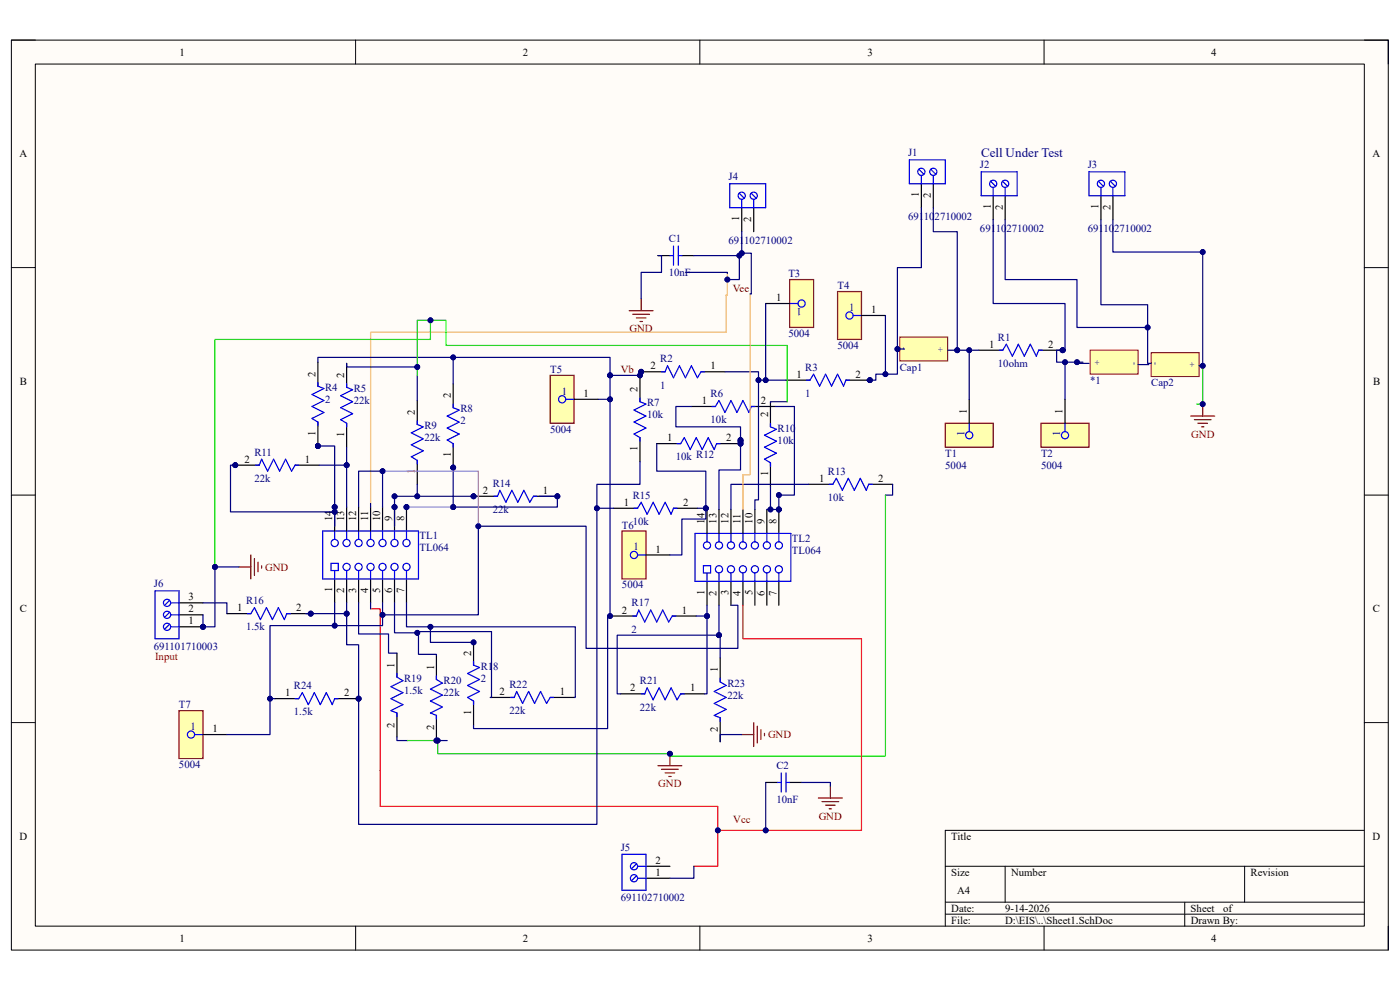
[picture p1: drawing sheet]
<svg xmlns="http://www.w3.org/2000/svg" width="297mm" height="210mm" viewBox="0 0 297 210" stroke-linecap="round" stroke-linejoin="round" font-family="sans-serif">
<defs><g id="words">
<text font-size="2.8" fill="#000080" x="208.2" y="33.3">Cell Under Test</text>
<g font-size="2.3">
<text x="38.1" y="11.8">1</text>
<text x="110.9" y="11.8">2</text>
<text x="184" y="11.8">3</text>
<text x="256.9" y="11.8">4</text>
<text x="4.1" y="33.4">A</text>
<text x="291.2" y="33.4">A</text>
<text x="194.9" y="41.9" transform="rotate(-90 194.9 41.9)">1</text>
<text x="156.8" y="46.9" transform="rotate(-90 156.8 46.9)">1</text>
<text x="159.4" y="47.2" transform="rotate(-90 159.4 47.2)">2</text>
<text x="197.5" y="42.1" transform="rotate(-90 197.5 42.1)">2</text>
<text x="210.2" y="44.4" transform="rotate(-90 210.2 44.4)">1</text>
<text x="212.7" y="44.6" transform="rotate(-90 212.7 44.6)">2</text>
<text x="233" y="44.4" transform="rotate(-90 233 44.4)">1</text>
<text x="235.6" y="44.6" transform="rotate(-90 235.6 44.6)">2</text>
<text x="164.6" y="63.9">1</text>
<text x="184.8" y="66.4">1</text>
<text x="209.8" y="73.8">1</text>
<text x="222.4" y="73.8">2</text>
<text x="4.2" y="81.7">B</text>
<text x="66.9" y="79.9" transform="rotate(-90 66.9 79.9)">2</text>
<text x="73" y="80.1" transform="rotate(-90 73 80.1)">2</text>
<text x="135.3" y="83.2" transform="rotate(-90 135.3 83.2)">2</text>
<text x="138" y="78.4">2</text>
<text x="150.7" y="78.4">1</text>
<text x="169" y="80.1">1</text>
<text x="181.5" y="80.1">2</text>
<text x="291.3" y="81.7">B</text>
<text x="88" y="88" transform="rotate(-90 88 88)">2</text>
<text x="95.6" y="84.5" transform="rotate(-90 95.6 84.5)">2</text>
<text x="123.8" y="84.2">1</text>
<text x="148.9" y="85.7">1</text>
<text x="161.4" y="85.7">2</text>
<text x="162.9" y="88.5" transform="rotate(-90 162.9 88.5)">2</text>
<text x="205.1" y="87.8" transform="rotate(-90 205.1 87.8)">1</text>
<text x="225.4" y="87.8" transform="rotate(-90 225.4 87.8)">1</text>
<text x="66.9" y="92.4" transform="rotate(-90 66.9 92.4)">1</text>
<text x="73" y="92.7" transform="rotate(-90 73 92.7)">1</text>
<text x="135.3" y="95.7" transform="rotate(-90 135.3 95.7)">1</text>
<text x="141.5" y="93.6">1</text>
<text x="154.1" y="93.6">2</text>
<text x="51.9" y="98.2">2</text>
<text x="64.6" y="98.2">1</text>
<text x="88" y="100.5" transform="rotate(-90 88 100.5)">1</text>
<text x="95.6" y="97" transform="rotate(-90 95.6 97)">1</text>
<text x="162.9" y="101" transform="rotate(-90 162.9 101)">1</text>
<text x="102.4" y="104.8">2</text>
<text x="115.2" y="104.8">1</text>
<text x="132.4" y="107.3">1</text>
<text x="144.9" y="107.3">2</text>
<text x="173.8" y="102.2">1</text>
<text x="186.3" y="102.2">2</text>
<text x="70.5" y="110.6" transform="rotate(-90 70.5 110.6)">14</text>
<text x="73" y="110.6" transform="rotate(-90 73 110.6)">13</text>
<text x="75.6" y="110.6" transform="rotate(-90 75.6 110.6)">12</text>
<text x="78.1" y="110.6" transform="rotate(-90 78.1 110.6)">11</text>
<text x="80.6" y="110.6" transform="rotate(-90 80.6 110.6)">10</text>
<text x="83.2" y="110.6" transform="rotate(-90 83.2 110.6)">9</text>
<text x="85.7" y="110.6" transform="rotate(-90 85.7 110.6)">8</text>
<text x="149.5" y="111.1" transform="rotate(-90 149.5 111.1)">14</text>
<text x="152" y="111.1" transform="rotate(-90 152 111.1)">13</text>
<text x="154.6" y="111.1" transform="rotate(-90 154.6 111.1)">12</text>
<text x="157.1" y="111.1" transform="rotate(-90 157.1 111.1)">11</text>
<text x="159.6" y="111.1" transform="rotate(-90 159.6 111.1)">10</text>
<text x="162.2" y="111.1" transform="rotate(-90 162.2 111.1)">9</text>
<text x="164.7" y="111.1" transform="rotate(-90 164.7 111.1)">8</text>
<text x="139.1" y="117.2">1</text>
<text x="70.5" y="125.7" transform="rotate(-90 70.5 125.7)">1</text>
<text x="73" y="125.9" transform="rotate(-90 73 125.9)">2</text>
<text x="75.6" y="125.8" transform="rotate(-90 75.6 125.8)">3</text>
<text x="78.1" y="125.9" transform="rotate(-90 78.1 125.9)">4</text>
<text x="80.6" y="125.8" transform="rotate(-90 80.6 125.8)">5</text>
<text x="83.2" y="125.9" transform="rotate(-90 83.2 125.9)">6</text>
<text x="85.7" y="125.9" transform="rotate(-90 85.7 125.9)">7</text>
<text x="4.2" y="129.9">C</text>
<text x="40" y="129.9">2</text>
<text x="40" y="127.4">3</text>
<text x="50.3" y="129.7">1</text>
<text x="62.9" y="129.7">2</text>
<text x="131.9" y="130.2">2</text>
<text x="144.7" y="130.2">1</text>
<text x="149.5" y="126.2" transform="rotate(-90 149.5 126.2)">1</text>
<text x="152" y="126.4" transform="rotate(-90 152 126.4)">2</text>
<text x="154.6" y="126.3" transform="rotate(-90 154.6 126.3)">3</text>
<text x="157.1" y="126.4" transform="rotate(-90 157.1 126.4)">4</text>
<text x="159.6" y="126.3" transform="rotate(-90 159.6 126.3)">5</text>
<text x="162.2" y="126.4" transform="rotate(-90 162.2 126.4)">6</text>
<text x="164.7" y="126.4" transform="rotate(-90 164.7 126.4)">7</text>
<text x="291.3" y="129.9">C</text>
<text x="40" y="132.5">1</text>
<text x="83.7" y="141.6" transform="rotate(-90 83.7 141.6)">1</text>
<text x="92.1" y="142.1" transform="rotate(-90 92.1 142.1)">1</text>
<text x="99.9" y="139.1" transform="rotate(-90 99.9 139.1)">2</text>
<text x="152.3" y="142.6" transform="rotate(-90 152.3 142.6)">1</text>
<text x="60.5" y="147.7">1</text>
<text x="73" y="147.7">2</text>
<text x="106" y="147.4">2</text>
<text x="118.7" y="147.4">1</text>
<text x="133.7" y="146.7">2</text>
<text x="146.4" y="146.7">1</text>
<text x="45.1" y="155.3">1</text>
<text x="83.7" y="154.3" transform="rotate(-90 83.7 154.3)">2</text>
<text x="92.1" y="154.9" transform="rotate(-90 92.1 154.9)">2</text>
<text x="99.9" y="151.6" transform="rotate(-90 99.9 151.6)">1</text>
<text x="152.3" y="155.4" transform="rotate(-90 152.3 155.4)">2</text>
<text x="4.1" y="178.2">D</text>
<text x="201.8" y="178.2">Title</text>
<text x="291.2" y="178.2">D</text>
<text x="139.1" y="185.8">1</text>
<text x="139.1" y="183.3">2</text>
<text x="201.8" y="185.8">Size</text>
<text x="214.5" y="185.8">Number</text>
<text x="265.3" y="185.8">Revision</text>
<text x="203.1" y="189.6">A4</text>
<text x="201.8" y="193.4">Date:</text>
<text x="201.8" y="196">File:</text>
<text x="213.2" y="196">D:\EIS\..\Sheet1.SchDoc</text>
<text x="213.2" y="193.4">9-14-2026</text>
<text x="252.6" y="193.4">Sheet</text>
<text x="252.6" y="196">Drawn By:</text>
<text x="259.5" y="193.4">of</text>
<text x="38.1" y="199.8">1</text>
<text x="110.9" y="199.8">2</text>
<text x="184" y="199.8">3</text>
<text x="256.9" y="199.8">4</text>
</g>
<g font-size="2.3" fill="#000080">
<text x="192.7" y="33.1">J1</text>
<text x="207.9" y="35.7">J2</text>
<text x="230.8" y="35.7">J3</text>
<text x="154.6" y="38.2">J4</text>
<text x="192.7" y="46.6">691102710002</text>
<text x="141.9" y="51.4">C1</text>
<text x="154.6" y="51.7">691102710002</text>
<text x="207.9" y="49.1">691102710002</text>
<text x="230.8" y="49.1">691102710002</text>
<text x="141.9" y="58.5">10nF</text>
<text x="167.3" y="58.8">T3</text>
<text x="170.1" y="65.4" transform="rotate(-180 170.1 65.4)">1</text>
<text x="177.7" y="61.3">T4</text>
<text x="180.1" y="65.9">1</text>
<text x="167.3" y="71.5">5004</text>
<text x="140.1" y="76.8">R2</text>
<text x="177.7" y="74">5004</text>
<text x="211.7" y="72.3">R1</text>
<text x="211.7" y="77.9">10ohm</text>
<text x="69" y="82.9">R4</text>
<text x="75.1" y="83.2">R5</text>
<text x="116.7" y="79.1">T5</text>
<text x="119.2" y="83.7">1</text>
<text x="140.1" y="82.4">1</text>
<text x="170.8" y="78.6">R3</text>
<text x="190.9" y="78.6">Cap1</text>
<text x="231.3" y="81.4">*1</text>
<text x="244.2" y="81.9">Cap2</text>
<text x="69" y="85.5">2</text>
<text x="75.1" y="85.7">22k</text>
<text x="97.7" y="87.5">R8</text>
<text x="137.3" y="86.2">R7</text>
<text x="137.3" y="88.8">10k</text>
<text x="150.7" y="84.2">R6</text>
<text x="150.7" y="89.8">10k</text>
<text x="170.8" y="84.2">1</text>
<text x="90" y="91.1">R9</text>
<text x="90" y="93.6">22k</text>
<text x="97.7" y="90">2</text>
<text x="116.7" y="91.8">5004</text>
<text x="165" y="91.6">R10</text>
<text x="165" y="94.1">10k</text>
<text x="204.6" y="92.4" transform="rotate(-90 204.6 92.4)">1</text>
<text x="224.9" y="92.4" transform="rotate(-90 224.9 92.4)">1</text>
<text x="54" y="96.6">R11</text>
<text x="143.4" y="97.7">10k R12</text>
<text x="175.6" y="100.7">R13</text>
<text x="200.5" y="96.9">T1</text>
<text x="200.5" y="99.4">5004</text>
<text x="220.9" y="96.9">T2</text>
<text x="220.9" y="99.4">5004</text>
<text x="54" y="102.2">22k</text>
<text x="104.5" y="103.3">R14</text>
<text x="134.2" y="105.8">R15</text>
<text x="175.6" y="106.3">10k</text>
<text x="104.5" y="108.8">22k</text>
<text x="132" y="112.1">T6</text>
<text x="134.2" y="111.4">10k</text>
<text x="89" y="114.4">TL1</text>
<text x="89" y="117">TL064</text>
<text x="134.4" y="116.7">1</text>
<text x="168" y="114.9">TL2</text>
<text x="168" y="117.5">TL064</text>
<text x="32.6" y="124.6">J6</text>
<text x="132" y="124.8">5004</text>
<text x="52.2" y="128.1">R16</text>
<text x="134" y="128.7">R17</text>
<text x="32.6" y="137.8">691101710003</text>
<text x="52.2" y="133.7">1.5k</text>
<text x="134" y="134.2">2</text>
<text x="102" y="142.1">R18</text>
<text x="62.4" y="146.2">R24</text>
<text x="85.7" y="144.7">R19</text>
<text x="85.7" y="147.2">1.5k</text>
<text x="94.1" y="145.2">R20</text>
<text x="94.1" y="147.7">22k</text>
<text x="102" y="144.7">2</text>
<text x="108.1" y="145.9">R22</text>
<text x="135.8" y="145.2">R21</text>
<text x="154.3" y="145.7">R23</text>
<text x="154.3" y="148.2">22k</text>
<text x="38" y="150.2">T7</text>
<text x="40.4" y="154.8">1</text>
<text x="62.4" y="151.8">1.5k</text>
<text x="108.1" y="151.5">22k</text>
<text x="135.8" y="150.7">22k</text>
<text x="38" y="162.9">5004</text>
<text x="164.7" y="163.2">C2</text>
<text x="164.7" y="170.3">10nF</text>
<text x="131.7" y="180.5">J5</text>
<text x="131.7" y="191.1">691102710002</text>
</g>
<g font-size="2.3" fill="#800000">
<text x="155.5" y="61.8">Vee</text>
<text x="133.6" y="70.5">GND</text>
<text x="131.7" y="79.1">Vb</text>
<text x="252.7" y="92.8">GND</text>
<text x="56.3" y="121">GND</text>
<text x="32.9" y="140.1">Input</text>
<text x="162.9" y="156.6">GND</text>
<text x="139.7" y="167">GND</text>
<text x="173.7" y="173.9">GND</text>
<text x="155.6" y="174.6">Vcc</text>
</g>
<g font-size="1.8" fill="#000080">
<text x="191.3" y="73.5" transform="rotate(90 191.3 73.5)">-</text>
<text x="198.9" y="73.5" transform="rotate(90 198.9 73.5)">+</text>
<text x="233.4" y="77.3" transform="rotate(-90 233.4 77.3)">+</text>
<text x="241" y="77.3" transform="rotate(-90 241 77.3)">-</text>
<text x="244.6" y="76.8" transform="rotate(90 244.6 76.8)">-</text>
<text x="252.3" y="76.8" transform="rotate(90 252.3 76.8)">+</text>
</g>
</g></defs>
<path d="M2.4 8.5h292.1v193h-292.1z" fill-rule="evenodd" fill="#fffcf8"/>
<path d="M2.4 8.5h292.1v193h-292.1z" fill="none" stroke="#000" stroke-width=".21"/>
<path d="M7.5 13.6h281.9v182.9h-281.9z" fill-rule="evenodd" fill="#fffcf8"/>
<g fill="none" stroke="#000" stroke-width=".21">
<path d="M2.4 8.5h5.1M7.5 13.6h281.9v182.9h-281.9zM75.4 8.5v5.1M148.5 8.5v5.1M221.5 8.5v5.1M289.4 8.5h5.1v5.1M2.4 56.8h5.1M289.4 56.8h5.1M2.4 105h5.1M289.4 105h5.1M2.4 153.3h5.1M289.4 153.3h5.1"/>
<path d="M289.4 176.1h-88.9v20.4M75.4 196.5v5M148.5 196.5v5M200.5 183.8h88.9M200.5 191.4h88.9M200.5 193.9h88.9M213.2 183.8v7.6M221.5 196.5v5M251.3 191.4v5.1M264 183.8v7.6M294.5 196.5v5"/>
</g>
<path d="M231.3 74.3h10.1v5.1h-10.1z" fill-rule="evenodd" fill="#ffffb0"/>
<path d="M231.3 74.3h10.1v5.1h-10.1z" fill="none" stroke="#800000" stroke-width=".21"/>
<path d="M190.9 71.5h10.2v5.1h-10.2z" fill-rule="evenodd" fill="#ffffb0"/>
<path d="M190.9 71.5h10.2v5.1h-10.2z" fill="none" stroke="#800000" stroke-width=".21"/>
<path d="M244.2 74.8h10.2v5.1h-10.2z" fill-rule="evenodd" fill="#ffffb0"/>
<path d="M244.2 74.8h10.2v5.1h-10.2z" fill="none" stroke="#800000" stroke-width=".21"/>
<path d="M53.2 117.7v5.1M54 118.5v3.5M54.7 119.3v2M50.7 120.3h2.5M55.5 120v.5" fill="none" stroke="#800000" stroke-width=".25"/>
<circle cx="225.4" cy="74.3" r=".51" fill="#000080"/>
<circle cx="225.4" cy="74.3" r=".51" fill="none" stroke="#000080" stroke-width=".21"/>
<path d="M207.7 74.3h5M220.4 74.3h5" fill="none" stroke="#000" stroke-width=".25"/>
<circle cx="225.4" cy="74.3" r=".51" fill="#000080"/>
<circle cx="225.4" cy="74.3" r=".51" fill="none" stroke="#000080" stroke-width=".21"/>
<path d="M212 74.3h.7l.8-1.3 1.3 2.6 1.2-2.6 1.3 2.6 1.3-2.6 1.2 2.6 .6-1.3h.7" fill="none" stroke="#00f" stroke-width=".25"/>
<circle cx="184.5" cy="80.6" r=".51" fill="#000080"/>
<circle cx="184.5" cy="80.6" r=".51" fill="none" stroke="#000080" stroke-width=".21"/>
<path d="M166.8 80.6h5M179.5 80.6h5" fill="none" stroke="#000" stroke-width=".25"/>
<circle cx="184.5" cy="80.6" r=".51" fill="#000080"/>
<circle cx="184.5" cy="80.6" r=".51" fill="none" stroke="#000080" stroke-width=".21"/>
<path d="M163.5 89.8v.8l1.2 .5-2.5 1.2 2.5 1.3-2.5 1.3 2.5 1.2-2.5 1.3 1.3 .8v.7M171.1 80.6h.7l.8-1.2 1.3 2.5 1.2-2.5 1.3 2.5 1.3-2.5 1.3 2.5 .5-1.3h.7M175.9 102.7h.8l.7-1.2 1.3 2.5 1.3-2.5 1.2 2.5 1.3-2.5 1.3 2.5 .5-1.3h.7" fill="none" stroke="#00f" stroke-width=".25"/>
<path d="M163.5 85.5v5.1M163.5 98.2v5.1M171.6 102.7h5.1M184.3 102.7h5.1" fill="none" stroke="#000" stroke-width=".25"/>
<circle cx="157.1" cy="94.1" r=".51" fill="#000080"/>
<circle cx="157.1" cy="94.1" r=".51" fill="none" stroke="#000080" stroke-width=".21"/>
<path d="M139.3 94.1h5.1M152 94.1h5.1" fill="none" stroke="#000" stroke-width=".25"/>
<circle cx="157.1" cy="94.1" r=".51" fill="#000080"/>
<circle cx="157.1" cy="94.1" r=".51" fill="none" stroke="#000080" stroke-width=".21"/>
<path d="M135.8 84.5v.7l1.2 .5-2.5 1.3 2.5 1.3-2.5 1.2 2.5 1.3-2.5 1.3 1.3 .7v.8M143.6 94.1h.8l.8-1.3 1.2 2.6 1.3-2.6 1.3 2.6 1.2-2.6 1.3 2.6 .5-1.3h.8M151 86.2h.8l.7-1.2 1.3 2.5 1.3-2.5 1.2 2.5 1.3-2.5 1.3 2.5 .5-1.3h.8M134.5 107.8h.8l.7-1.2 1.3 2.5 1.3-2.5 1.2 2.5 1.3-2.5 1.3 2.5 .5-1.3h.7" fill="none" stroke="#00f" stroke-width=".25"/>
<path d="M135.8 80.1v5.1M135.8 92.8v5.1M146.7 86.2h5.1M159.4 86.2h5.1M130.2 107.8h5.1M142.9 107.8h5.1" fill="none" stroke="#000" stroke-width=".25"/>
<path d="M133.5 65.9h5.1M134.2 66.7h3.6M135 67.4h2M135.8 68.2h.5M136 63.4v2.5M173.6 169.3h5.1M174.4 170.1h3.5M175.1 170.8h2.1M175.9 171.6h.5M176.2 166.8v2.5" fill="none" stroke="#800000" stroke-width=".25"/>
<circle cx="96.1" cy="99.2" r=".51" fill="#000080"/>
<circle cx="96.1" cy="99.2" r=".51" fill="none" stroke="#000080" stroke-width=".21"/>
<path d="M96.1 94.1v5.1" fill="none" stroke="#000" stroke-width=".25"/>
<circle cx="96.1" cy="99.2" r=".51" fill="#000080"/>
<circle cx="96.1" cy="99.2" r=".51" fill="none" stroke="#000080" stroke-width=".21"/>
<path d="M73.5 77.1v5.1M73.5 89.8v5.1M88.5 85v5M88.5 97.7v5M96.1 81.4v5.1" fill="none" stroke="#000" stroke-width=".25"/>
<path d="M73.5 81.4v.8l1.3 .5-2.5 1.2 2.5 1.3-2.5 1.3 2.5 1.3-2.5 1.2 1.2 .8v.8M88.5 89.3v.7l1.3 .6-2.5 1.2 2.5 1.3-2.5 1.3 2.5 1.2-2.5 1.3 1.2 .8v.7M96.1 85.7v.8l1.3 .5-2.5 1.3 2.5 1.2-2.5 1.3 2.5 1.3-2.5 1.2 1.2 .8v.8" fill="none" stroke="#00f" stroke-width=".25"/>
<circle cx="67.4" cy="94.6" r=".51" fill="#000080"/>
<circle cx="67.4" cy="94.6" r=".51" fill="none" stroke="#000080" stroke-width=".21"/>
<path d="M67.4 89.5v5.1" fill="none" stroke="#000" stroke-width=".25"/>
<circle cx="67.4" cy="94.6" r=".51" fill="#000080"/>
<circle cx="67.4" cy="94.6" r=".51" fill="none" stroke="#000080" stroke-width=".21"/>
<path d="M67.4 76.8v5.1" fill="none" stroke="#000" stroke-width=".25"/>
<path d="M67.4 81.2v.7l1.3 .5-2.5 1.3 2.5 1.3-2.5 1.2 2.5 1.3-2.5 1.3 1.2 .7v.8" fill="none" stroke="#00f" stroke-width=".25"/>
<circle cx="49.9" cy="98.7" r=".51" fill="#000080"/>
<circle cx="49.9" cy="98.7" r=".51" fill="none" stroke="#000080" stroke-width=".21"/>
<path d="M49.9 98.7h5.1M62.6 98.7h5.1" fill="none" stroke="#000" stroke-width=".25"/>
<circle cx="49.9" cy="98.7" r=".51" fill="#000080"/>
<circle cx="49.9" cy="98.7" r=".51" fill="none" stroke="#000080" stroke-width=".21"/>
<path d="M54.2 98.7h.8l.5-1.3 1.3 2.5 1.2-2.5 1.3 2.5 1.3-2.5 1.3 2.5 .7-1.2h.8" fill="none" stroke="#00f" stroke-width=".25"/>
<circle cx="118.2" cy="105.3" r=".51" fill="#000080"/>
<circle cx="118.2" cy="105.3" r=".51" fill="none" stroke="#000080" stroke-width=".21"/>
<circle cx="100.5" cy="105.3" r=".51" fill="#000080"/>
<circle cx="100.5" cy="105.3" r=".51" fill="none" stroke="#000080" stroke-width=".21"/>
<path d="M113.2 105.3h5" fill="none" stroke="#000" stroke-width=".25"/>
<circle cx="118.2" cy="105.3" r=".51" fill="#000080"/>
<circle cx="118.2" cy="105.3" r=".51" fill="none" stroke="#000080" stroke-width=".21"/>
<path d="M100.5 105.3h5" fill="none" stroke="#000" stroke-width=".25"/>
<circle cx="100.5" cy="105.3" r=".51" fill="#000080"/>
<circle cx="100.5" cy="105.3" r=".51" fill="none" stroke="#000080" stroke-width=".21"/>
<path d="M104.8 105.3h.7l.6-1.3 1.2 2.6 1.3-2.6 1.3 2.6 1.2-2.6 1.3 2.6 .8-1.3h.7M84.2 142.9v.7l1.3 .8-2.6 1.3 2.6 1.2-2.6 1.3 2.6 1.3-2.6 1.2 1.3 .6v.7M92.6 143.4v.7l1.3 .8-2.6 1.3 2.6 1.2-2.6 1.3 2.6 1.3-2.6 1.3 1.3 .5v.7M108.3 148h.8l.5-1.3 1.3 2.5 1.2-2.5 1.3 2.5 1.3-2.5 1.3 2.5 .7-1.2h.8" fill="none" stroke="#00f" stroke-width=".25"/>
<path d="M84.2 138.6v5M92.6 139.1v5M84.2 151.3v5M92.6 151.8v5M104 148h5.1M116.7 148h5.1" fill="none" stroke="#000" stroke-width=".25"/>
<circle cx="76.1" cy="148.2" r=".51" fill="#000080"/>
<circle cx="76.1" cy="148.2" r=".51" fill="none" stroke="#000080" stroke-width=".21"/>
<path d="M58.3 148.2h5.1M71 148.2h5.1" fill="none" stroke="#000" stroke-width=".25"/>
<circle cx="76.1" cy="148.2" r=".51" fill="#000080"/>
<circle cx="76.1" cy="148.2" r=".51" fill="none" stroke="#000080" stroke-width=".21"/>
<path d="M62.6 148.2h.8l.7-1.3 1.3 2.6 1.3-2.6 1.3 2.6 1.2-2.6 1.3 2.6 .5-1.3h.8" fill="none" stroke="#00f" stroke-width=".25"/>
<circle cx="65.9" cy="130.2" r=".51" fill="#000080"/>
<circle cx="65.9" cy="130.2" r=".51" fill="none" stroke="#000080" stroke-width=".21"/>
<path d="M48.1 130.2h5.1M60.8 130.2h5.1" fill="none" stroke="#000" stroke-width=".25"/>
<circle cx="65.9" cy="130.2" r=".51" fill="#000080"/>
<circle cx="65.9" cy="130.2" r=".51" fill="none" stroke="#000080" stroke-width=".21"/>
<path d="M52.5 130.2h.7l.8-1.3 1.3 2.5 1.2-2.5 1.3 2.5 1.3-2.5 1.2 2.5 .5-1.2h.8M134.2 130.7h.8l.5-1.3 1.3 2.6 1.3-2.6 1.2 2.6 1.3-2.6 1.3 2.6 .7-1.3h.8M100.5 140.3v.8l1.2 .5-2.5 1.3 2.5 1.2-2.5 1.3 2.5 1.3-2.5 1.3 1.3 .7v.8M136 147.2h.8l.5-1.3 1.3 2.6 1.2-2.6 1.3 2.6 1.3-2.6 1.2 2.6 .8-1.3h.8M152.8 143.9v.8l1.3 .7-2.6 1.3 2.6 1.3-2.6 1.2 2.6 1.3-2.6 1.3 1.3 .5v.7" fill="none" stroke="#00f" stroke-width=".25"/>
<path d="M100.5 136v5.1M129.9 130.7h5.1M142.6 130.7h5.1M152.8 139.6v5.1M100.5 148.7v5.1M131.7 147.2h5.1M144.4 147.2h5.1M152.8 152.3v5.1" fill="none" stroke="#000" stroke-width=".25"/>
<circle cx="136" cy="78.9" r=".51" fill="#000080"/>
<circle cx="136" cy="78.9" r=".51" fill="none" stroke="#000080" stroke-width=".21"/>
<path d="M136 78.9h5.1M148.7 78.9h5.1" fill="none" stroke="#000" stroke-width=".25"/>
<circle cx="136" cy="78.9" r=".51" fill="#000080"/>
<circle cx="136" cy="78.9" r=".51" fill="none" stroke="#000080" stroke-width=".21"/>
<path d="M140.3 78.9h.8l.5-1.3 1.3 2.5 1.3-2.5 1.2 2.5 1.3-2.5 1.3 2.5 .7-1.2h.8" fill="none" stroke="#00f" stroke-width=".25"/>
<path d="M142.1 159.9v2.5M139.6 162.4h5.1M140.3 163.2h3.6M141.1 164h2M141.9 164.7h.5" fill="none" stroke="#800000" stroke-width=".25"/>
<circle cx="142.1" cy="159.9" r=".51" fill="#000080"/>
<circle cx="142.1" cy="159.9" r=".51" fill="none" stroke="#000080" stroke-width=".21"/>
<path d="M252.6 88.3h5.1M253.4 89h3.5M254.1 89.8h2.1M254.9 90.6h.5M255.2 85.7v2.6M157.4 155.8h2.5M159.9 153.3v5.1M160.7 154.1v3.5M161.4 154.8v2M162.2 155.6v.5" fill="none" stroke="#800000" stroke-width=".25"/>
<circle cx="255.2" cy="85.7" r=".51" fill="#000080"/>
<circle cx="255.2" cy="85.7" r=".51" fill="none" stroke="#000080" stroke-width=".21"/>
<circle cx="43.1" cy="133" r=".51" fill="#000080"/>
<circle cx="43.1" cy="133" r=".51" fill="none" stroke="#000080" stroke-width=".21"/>
<path d="M38 133h5.1" fill="none" stroke="#000" stroke-width=".25"/>
<circle cx="43.1" cy="133" r=".51" fill="#000080"/>
<circle cx="43.1" cy="133" r=".51" fill="none" stroke="#000080" stroke-width=".21"/>
<path d="M38 130.4h5.1M38 127.9h5.1" fill="none" stroke="#000" stroke-width=".25"/>
<g fill="none" stroke="#00f" stroke-width=".25">
<path d="M32.9 125.3h5.1v10.2h-5.1zM36 132.4l-1.1 1.1M36 129.9l-1.1 1.1M36 127.3l-1.1 1.1M36.2 133h1.8M36.2 130.4h1.8M36.2 127.9h1.8"/>
<circle cx="35.4" cy="127.9" r=".76"/>
<circle cx="35.4" cy="130.4" r=".76"/>
<circle cx="35.4" cy="133" r=".76"/>
</g>
<path d="M200.5 89.8h10.2v5.1h-10.2z" fill-rule="evenodd" fill="#ffffb0"/>
<path d="M200.5 89.8h10.2v5.1h-10.2z" fill="none" stroke="#800000" stroke-width=".25"/>
<g fill="none" stroke="#00f" stroke-width=".25">
<path d="M205.6 89.8v1.8"/>
<circle cx="205.6" cy="92.3" r=".76"/>
</g>
<path d="M205.6 84.7v5.1" fill="none" stroke="#000" stroke-width=".25"/>
<circle cx="86.2" cy="107.6" r=".51" fill="#000080"/>
<circle cx="86.2" cy="107.6" r=".51" fill="none" stroke="#000080" stroke-width=".21"/>
<circle cx="83.7" cy="107.6" r=".51" fill="#000080"/>
<circle cx="83.7" cy="107.6" r=".51" fill="none" stroke="#000080" stroke-width=".21"/>
<circle cx="71" cy="107.6" r=".51" fill="#000080"/>
<circle cx="71" cy="107.6" r=".51" fill="none" stroke="#000080" stroke-width=".21"/>
<circle cx="83.7" cy="120.3" r=".76" fill="#fff"/>
<circle cx="83.7" cy="120.3" r=".76" fill="none" stroke="#00f" stroke-width=".25"/>
<circle cx="73.5" cy="120.3" r=".76" fill="#fff"/>
<circle cx="73.5" cy="120.3" r=".76" fill="none" stroke="#00f" stroke-width=".25"/>
<circle cx="78.6" cy="120.3" r=".76" fill="#fff"/>
<g fill="none" stroke="#00f" stroke-width=".25">
<path d="M73.5 121v1.8M78.6 121v1.8M83.7 121v1.8"/>
<circle cx="78.6" cy="120.3" r=".76"/>
</g>
<path d="M86.2 107.6v5M71 122.8v5.1M73.5 122.8v5.1M76.1 122.8v5.1M78.6 122.8v5.1M81.2 122.8v5.1M83.7 122.8v5.1M86.2 122.8v5.1" fill="none" stroke="#000" stroke-width=".25"/>
<circle cx="86.2" cy="107.6" r=".51" fill="#000080"/>
<circle cx="86.2" cy="107.6" r=".51" fill="none" stroke="#000080" stroke-width=".21"/>
<path d="M83.7 107.6v5" fill="none" stroke="#000" stroke-width=".25"/>
<circle cx="83.7" cy="107.6" r=".51" fill="#000080"/>
<circle cx="83.7" cy="107.6" r=".51" fill="none" stroke="#000080" stroke-width=".21"/>
<path d="M81.2 107.6v5" fill="none" stroke="#000" stroke-width=".25"/>
<path d="M68.5 112.6h20.3v10.2h-20.3z" fill="none" stroke="#00f" stroke-width=".25"/>
<circle cx="86.2" cy="115.2" r=".76" fill="#fff"/>
<circle cx="86.2" cy="115.2" r=".76" fill="none" stroke="#00f" stroke-width=".25"/>
<circle cx="81.2" cy="115.2" r=".76" fill="#fff"/>
<g fill="none" stroke="#00f" stroke-width=".25">
<path d="M81.2 112.6v1.8M86.2 112.6v1.8"/>
<circle cx="81.2" cy="115.2" r=".76"/>
</g>
<circle cx="81.2" cy="120.3" r=".76" fill="#fff"/>
<circle cx="81.2" cy="120.3" r=".76" fill="none" stroke="#00f" stroke-width=".25"/>
<circle cx="83.7" cy="115.2" r=".76" fill="#fff"/>
<circle cx="83.7" cy="115.2" r=".76" fill="none" stroke="#00f" stroke-width=".25"/>
<circle cx="86.2" cy="120.3" r=".76" fill="#fff"/>
<g fill="none" stroke="#00f" stroke-width=".25">
<path d="M83.7 112.6v1.8M81.2 121v1.8M86.2 121v1.8"/>
<circle cx="86.2" cy="120.3" r=".76"/>
</g>
<circle cx="76.1" cy="120.3" r=".76" fill="#fff"/>
<g fill="none" stroke="#00f" stroke-width=".25">
<path d="M71 121v1.8M76.1 121v1.8"/>
<circle cx="76.1" cy="120.3" r=".76"/>
</g>
<path d="M70.2 119.5h1.6v1.5h-1.6z" fill-rule="evenodd" fill="#fff"/>
<path d="M70.2 119.5h1.6v1.5h-1.6z" fill="none" stroke="#00f" stroke-width=".25"/>
<circle cx="76.1" cy="115.2" r=".76" fill="#fff"/>
<circle cx="76.1" cy="115.2" r=".76" fill="none" stroke="#00f" stroke-width=".25"/>
<circle cx="71" cy="115.2" r=".76" fill="#fff"/>
<g fill="none" stroke="#00f" stroke-width=".25">
<path d="M71 112.6v1.8M76.1 112.6v1.8"/>
<circle cx="71" cy="115.2" r=".76"/>
</g>
<circle cx="73.5" cy="115.2" r=".76" fill="#fff"/>
<circle cx="73.5" cy="115.2" r=".76" fill="none" stroke="#00f" stroke-width=".25"/>
<circle cx="78.6" cy="115.2" r=".76" fill="#fff"/>
<g fill="none" stroke="#00f" stroke-width=".25">
<path d="M73.5 112.6v1.8M78.6 112.6v1.8"/>
<circle cx="78.6" cy="115.2" r=".76"/>
</g>
<path d="M71 107.6v5M73.5 107.6v5M76.1 107.6v5M78.6 107.6v5" fill="none" stroke="#000" stroke-width=".25"/>
<circle cx="71" cy="107.6" r=".51" fill="#000080"/>
<circle cx="71" cy="107.6" r=".51" fill="none" stroke="#000080" stroke-width=".21"/>
<circle cx="165.2" cy="108.1" r=".51" fill="#000080"/>
<circle cx="165.2" cy="108.1" r=".51" fill="none" stroke="#000080" stroke-width=".21"/>
<circle cx="162.7" cy="120.8" r=".76" fill="#fff"/>
<circle cx="162.7" cy="120.8" r=".76" fill="none" stroke="#00f" stroke-width=".25"/>
<circle cx="152.5" cy="120.8" r=".76" fill="#fff"/>
<circle cx="152.5" cy="120.8" r=".76" fill="none" stroke="#00f" stroke-width=".25"/>
<circle cx="157.6" cy="120.8" r=".76" fill="#fff"/>
<g fill="none" stroke="#00f" stroke-width=".25">
<path d="M152.5 121.5v1.8M157.6 121.5v1.8M162.7 121.5v1.8"/>
<circle cx="157.6" cy="120.8" r=".76"/>
</g>
<path d="M165.2 108.1v5.1M150 123.3v5.1M152.5 123.3v5.1M155.1 123.3v5.1M157.6 123.3v5.1M160.2 123.3v5.1M162.7 123.3v5.1M165.2 123.3v5.1" fill="none" stroke="#000" stroke-width=".25"/>
<circle cx="165.2" cy="108.1" r=".51" fill="#000080"/>
<circle cx="165.2" cy="108.1" r=".51" fill="none" stroke="#000080" stroke-width=".21"/>
<path d="M160.2 108.1v5.1M162.7 108.1v5.1" fill="none" stroke="#000" stroke-width=".25"/>
<path d="M147.5 113.2h20.3v10.1h-20.3z" fill="none" stroke="#00f" stroke-width=".25"/>
<circle cx="165.2" cy="115.7" r=".76" fill="#fff"/>
<circle cx="165.2" cy="115.7" r=".76" fill="none" stroke="#00f" stroke-width=".25"/>
<circle cx="160.2" cy="115.7" r=".76" fill="#fff"/>
<g fill="none" stroke="#00f" stroke-width=".25">
<path d="M160.2 113.2v1.7M165.2 113.2v1.7"/>
<circle cx="160.2" cy="115.7" r=".76"/>
</g>
<circle cx="160.2" cy="120.8" r=".76" fill="#fff"/>
<circle cx="160.2" cy="120.8" r=".76" fill="none" stroke="#00f" stroke-width=".25"/>
<circle cx="162.7" cy="115.7" r=".76" fill="#fff"/>
<circle cx="162.7" cy="115.7" r=".76" fill="none" stroke="#00f" stroke-width=".25"/>
<circle cx="165.2" cy="120.8" r=".76" fill="#fff"/>
<g fill="none" stroke="#00f" stroke-width=".25">
<path d="M162.7 113.2v1.7M160.2 121.5v1.8M165.2 121.5v1.8"/>
<circle cx="165.2" cy="120.8" r=".76"/>
</g>
<circle cx="155.1" cy="120.8" r=".76" fill="#fff"/>
<g fill="none" stroke="#00f" stroke-width=".25">
<path d="M150 121.5v1.8M155.1 121.5v1.8"/>
<circle cx="155.1" cy="120.8" r=".76"/>
</g>
<path d="M149.2 120h1.6v1.5h-1.6z" fill-rule="evenodd" fill="#fff"/>
<path d="M149.2 120h1.6v1.5h-1.6z" fill="none" stroke="#00f" stroke-width=".25"/>
<circle cx="155.1" cy="115.7" r=".76" fill="#fff"/>
<circle cx="155.1" cy="115.7" r=".76" fill="none" stroke="#00f" stroke-width=".25"/>
<circle cx="150" cy="115.7" r=".76" fill="#fff"/>
<g fill="none" stroke="#00f" stroke-width=".25">
<path d="M150 113.2v1.7M155.1 113.2v1.7"/>
<circle cx="150" cy="115.7" r=".76"/>
</g>
<circle cx="152.5" cy="115.7" r=".76" fill="#fff"/>
<circle cx="152.5" cy="115.7" r=".76" fill="none" stroke="#00f" stroke-width=".25"/>
<circle cx="157.6" cy="115.7" r=".76" fill="#fff"/>
<g fill="none" stroke="#00f" stroke-width=".25">
<path d="M154.8 39h7.6v5.1h-7.6zM192.9 33.9h7.6v5.1h-7.6zM194.9 35.9l1.1 1.1M195.5 37.2v1.8M197.5 35.9l1 1.1M198 37.2v1.8M208.2 36.4h7.6v5.1h-7.6zM210.2 38.4l1 1.1M210.7 39.8v1.7M212.7 38.4l1.1 1.1M213.2 39.8v1.7M231 36.4h7.6v5.1h-7.6z"/>
<path d="M233 38.4l1.1 1.1M233.6 39.8v1.7M235.6 38.4l1 1.1M236.1 39.8v1.7M142.1 54.2h.8M142.9 52.2v4.1M143.9 52.2v4.1M143.9 54.2h.8M156.8 41l1.1 1.1M157.4 42.3v1.8M159.4 41l1 1.1M159.9 42.3v1.8"/>
<path d="M152.5 113.2v1.7M157.6 113.2v1.7M165 166h.7M165.7 164v4M166.8 164v4M166.8 166h.7M132 181.2h5v7.6h-5zM135 185.8l-1 1M135 183.2l-1 1.1M135.3 186.3h1.7M135.3 183.8h1.7"/>
<circle cx="195.5" cy="36.4" r=".76"/>
<circle cx="198" cy="36.4" r=".76"/>
<circle cx="210.7" cy="39" r=".76"/>
<circle cx="213.2" cy="39" r=".76"/>
<circle cx="233.6" cy="39" r=".76"/>
<circle cx="236.1" cy="39" r=".76"/>
<circle cx="157.4" cy="41.5" r=".76"/>
<circle cx="159.9" cy="41.5" r=".76"/>
<circle cx="157.6" cy="115.7" r=".76"/>
<circle cx="134.5" cy="183.8" r=".76"/>
<circle cx="134.5" cy="186.3" r=".76"/>
</g>
<g fill="none" stroke="#000" stroke-width=".25">
<path d="M195.5 39v5.1M198 39v5.1M139.6 54.2h2.5M144.7 54.2h2.5M157.4 44.1v5M159.9 44.1v5M210.7 41.5v5.1M213.2 41.5v5.1M233.6 41.5v5.1M236.1 41.5v5.1M150 108.1v5.1M152.5 108.1v5.1"/>
<path d="M155.1 108.1v5.1M157.6 108.1v5.1M162.4 166h2.6M167.5 166h2.6M137 186.3h5.1M137 183.8h5.1"/>
</g>
<path d="M220.9 89.8h10.1v5.1h-10.1z" fill-rule="evenodd" fill="#ffffb0"/>
<path d="M220.9 89.8h10.1v5.1h-10.1z" fill="none" stroke="#800000" stroke-width=".25"/>
<g fill="none" stroke="#00f" stroke-width=".25">
<path d="M225.9 89.8v1.8"/>
<circle cx="225.9" cy="92.3" r=".76"/>
</g>
<path d="M225.9 84.7v5.1" fill="none" stroke="#000" stroke-width=".25"/>
<path d="M167.5 59.3h5.1v10.2h-5.1z" fill-rule="evenodd" fill="#ffffb0"/>
<path d="M167.5 59.3h5.1v10.2h-5.1z" fill="none" stroke="#800000" stroke-width=".25"/>
<g fill="none" stroke="#00f" stroke-width=".25">
<path d="M167.5 64.4h1.8"/>
<circle cx="170.1" cy="64.4" r=".76"/>
</g>
<path d="M162.4 64.4h5.1" fill="none" stroke="#000" stroke-width=".25"/>
<path d="M177.7 61.8h5.1v10.2h-5.1z" fill-rule="evenodd" fill="#ffffb0"/>
<path d="M177.7 61.8h5.1v10.2h-5.1z" fill="none" stroke="#800000" stroke-width=".25"/>
<g fill="none" stroke="#00f" stroke-width=".25">
<path d="M181 66.9h1.8"/>
<circle cx="180.2" cy="66.9" r=".76"/>
</g>
<path d="M182.8 66.9h5" fill="none" stroke="#000" stroke-width=".25"/>
<path d="M116.7 79.6h5.1v10.2h-5.1z" fill-rule="evenodd" fill="#ffffb0"/>
<path d="M116.7 79.6h5.1v10.2h-5.1z" fill="none" stroke="#800000" stroke-width=".25"/>
<g fill="none" stroke="#00f" stroke-width=".25">
<path d="M120 84.7h1.8"/>
<circle cx="119.3" cy="84.7" r=".76"/>
</g>
<path d="M121.8 84.7h5.1" fill="none" stroke="#000" stroke-width=".25"/>
<path d="M132 112.6h5v10.2h-5z" fill-rule="evenodd" fill="#ffffb0"/>
<path d="M132 112.6h5v10.2h-5z" fill="none" stroke="#800000" stroke-width=".25"/>
<g fill="none" stroke="#00f" stroke-width=".25">
<path d="M135.3 117.7h1.7"/>
<circle cx="134.5" cy="117.7" r=".76"/>
</g>
<path d="M137 117.7h5.1" fill="none" stroke="#000" stroke-width=".25"/>
<path d="M38 150.7h5.1v10.2h-5.1z" fill-rule="evenodd" fill="#ffffb0"/>
<path d="M38 150.7h5.1v10.2h-5.1z" fill="none" stroke="#800000" stroke-width=".25"/>
<g fill="none" stroke="#00f" stroke-width=".25">
<path d="M41.3 155.8h1.8"/>
<circle cx="40.5" cy="155.8" r=".76"/>
</g>
<path d="M43.1 155.8h5" fill="none" stroke="#000" stroke-width=".25"/>
<path d="M207.7 74.3h-4.6v.2" fill="none" stroke="#000080" stroke-width=".25"/>
<circle cx="205.6" cy="74.3" r=".51" fill="#000080"/>
<circle cx="205.6" cy="74.3" r=".51" fill="none" stroke="#000080" stroke-width=".21"/>
<circle cx="203.1" cy="74.3" r=".51" fill="#000080"/>
<circle cx="203.1" cy="74.3" r=".51" fill="none" stroke="#000080" stroke-width=".21"/>
<path d="M156.9 93.6h.2" fill="none" stroke="#000080" stroke-width=".25"/>
<circle cx="157.1" cy="93.6" r=".51" fill="#000080"/>
<circle cx="157.1" cy="93.6" r=".51" fill="none" stroke="#000080" stroke-width=".21"/>
<path d="M201.1 74.3h2" fill="none" stroke="#000080" stroke-width=".25"/>
<circle cx="203.1" cy="74.3" r=".51" fill="#000080"/>
<circle cx="203.1" cy="74.3" r=".51" fill="none" stroke="#000080" stroke-width=".21"/>
<path d="M225.4 74.3h-1.2v2.5h5.6" fill="none" stroke="#000080" stroke-width=".25"/>
<circle cx="225.4" cy="74.3" r=".51" fill="#000080"/>
<circle cx="225.4" cy="74.3" r=".51" fill="none" stroke="#000080" stroke-width=".21"/>
<circle cx="225.9" cy="76.8" r=".51" fill="#000080"/>
<circle cx="225.9" cy="76.8" r=".51" fill="none" stroke="#000080" stroke-width=".21"/>
<circle cx="228.5" cy="76.8" r=".51" fill="#000080"/>
<circle cx="228.5" cy="76.8" r=".51" fill="none" stroke="#000080" stroke-width=".21"/>
<path d="M157.4 93.1v.2h-.3M167 85.2h-3.5v.3" fill="none" stroke="#000080" stroke-width=".25"/>
<circle cx="157.1" cy="93.3" r=".51" fill="#000080"/>
<circle cx="157.1" cy="93.3" r=".51" fill="none" stroke="#000080" stroke-width=".21"/>
<path d="M189.4 102.7v2.3h-1.6" fill="none" stroke="#000080" stroke-width=".25"/>
<path d="M187.8 105v55.4h-45.7v-.5h-49.3v-2.8" fill="none" stroke="#12d212" stroke-width=".25"/>
<circle cx="92.8" cy="157.1" r=".51" fill="#000080"/>
<circle cx="92.8" cy="157.1" r=".51" fill="none" stroke="#000080" stroke-width=".21"/>
<circle cx="142.1" cy="159.9" r=".51" fill="#000080"/>
<circle cx="142.1" cy="159.9" r=".51" fill="none" stroke="#000080" stroke-width=".21"/>
<path d="M126.6 107.8h3.6" fill="none" stroke="#000080" stroke-width=".25"/>
<circle cx="126.6" cy="107.8" r=".51" fill="#000080"/>
<circle cx="126.6" cy="107.8" r=".51" fill="none" stroke="#000080" stroke-width=".21"/>
<path d="M255.2 53.2v24.4h-.8" fill="none" stroke="#000080" stroke-width=".25"/>
<circle cx="255.2" cy="77.6" r=".51" fill="#000080"/>
<circle cx="255.2" cy="77.6" r=".51" fill="none" stroke="#000080" stroke-width=".21"/>
<circle cx="255.2" cy="53.5" r=".51" fill="#000080"/>
<circle cx="255.2" cy="53.5" r=".51" fill="none" stroke="#000080" stroke-width=".21"/>
<path d="M166.8 73.3h.2v11.9" fill="none" stroke="#12d212" stroke-width=".25"/>
<path d="M162.9 73.3h3.9" fill="none" stroke="#0f0" stroke-width=".25"/>
<path d="M154.1 62.6v7.9h-75.5v36.3" fill="none" stroke="#f1c232" stroke-width=".25"/>
<path d="M154.3 58v4.6h-.2" fill="none" stroke="#f6b26b" stroke-width=".25"/>
<circle cx="154.3" cy="59.3" r=".51" fill="#000080"/>
<circle cx="154.3" cy="59.3" r=".51" fill="none" stroke="#000080" stroke-width=".21"/>
<path d="M145.4 57.8h8.9v.2M73.5 77.1v.8h15M88.5 79.6v5.4" fill="none" stroke="#000080" stroke-width=".25"/>
<circle cx="88.5" cy="77.9" r=".51" fill="#000080"/>
<circle cx="88.5" cy="77.9" r=".51" fill="none" stroke="#000080" stroke-width=".21"/>
<path d="M67.4 94.4v.2" fill="none" stroke="#000080" stroke-width=".25"/>
<circle cx="67.4" cy="94.6" r=".51" fill="#000080"/>
<circle cx="67.4" cy="94.6" r=".51" fill="none" stroke="#000080" stroke-width=".21"/>
<path d="M67.4 94.6h3.6v17" fill="none" stroke="#000080" stroke-width=".25"/>
<circle cx="67.4" cy="94.6" r=".51" fill="#000080"/>
<circle cx="67.4" cy="94.6" r=".51" fill="none" stroke="#000080" stroke-width=".21"/>
<circle cx="71" cy="107.6" r=".51" fill="#000080"/>
<circle cx="71" cy="107.6" r=".51" fill="none" stroke="#000080" stroke-width=".21"/>
<circle cx="71" cy="108.6" r=".51" fill="#000080"/>
<circle cx="71" cy="108.6" r=".51" fill="none" stroke="#000080" stroke-width=".21"/>
<path d="M96.1 75.8h-28.7v1" fill="none" stroke="#000080" stroke-width=".25"/>
<circle cx="96.1" cy="75.8" r=".51" fill="#000080"/>
<circle cx="96.1" cy="75.8" r=".51" fill="none" stroke="#000080" stroke-width=".21"/>
<path d="M50.4 98.7h-1.5v9.9h22.1" fill="none" stroke="#000080" stroke-width=".25"/>
<circle cx="49.9" cy="98.7" r=".51" fill="#000080"/>
<circle cx="49.9" cy="98.7" r=".51" fill="none" stroke="#000080" stroke-width=".21"/>
<circle cx="71" cy="108.6" r=".51" fill="#000080"/>
<circle cx="71" cy="108.6" r=".51" fill="none" stroke="#000080" stroke-width=".21"/>
<path d="M114.4 105.3h3.8v2.3h-22.1" fill="none" stroke="#000080" stroke-width=".25"/>
<circle cx="96.1" cy="107.6" r=".51" fill="#000080"/>
<circle cx="96.1" cy="107.6" r=".51" fill="none" stroke="#000080" stroke-width=".21"/>
<circle cx="118.2" cy="105.3" r=".51" fill="#000080"/>
<circle cx="118.2" cy="105.3" r=".51" fill="none" stroke="#000080" stroke-width=".21"/>
<path d="M83.7 105.3v6.3" fill="none" stroke="#000080" stroke-width=".25"/>
<circle cx="83.7" cy="105.3" r=".51" fill="#000080"/>
<circle cx="83.7" cy="105.3" r=".51" fill="none" stroke="#000080" stroke-width=".21"/>
<circle cx="83.7" cy="107.6" r=".51" fill="#000080"/>
<circle cx="83.7" cy="107.6" r=".51" fill="none" stroke="#000080" stroke-width=".21"/>
<path d="M88.5 102.7v2.6" fill="none" stroke="#000080" stroke-width=".25"/>
<circle cx="88.5" cy="105.3" r=".51" fill="#000080"/>
<circle cx="88.5" cy="105.3" r=".51" fill="none" stroke="#000080" stroke-width=".21"/>
<path d="M92.6 156.8v.3h2.3" fill="none" stroke="#000080" stroke-width=".25"/>
<circle cx="92.6" cy="157.1" r=".51" fill="#000080"/>
<circle cx="92.6" cy="157.1" r=".51" fill="none" stroke="#000080" stroke-width=".21"/>
<circle cx="92.8" cy="157.1" r=".51" fill="#000080"/>
<circle cx="92.8" cy="157.1" r=".51" fill="none" stroke="#000080" stroke-width=".21"/>
<path d="M84.2 156.3v.8h2.3" fill="none" stroke="#000080" stroke-width=".25"/>
<path d="M86.5 157.1h6.1" fill="none" stroke="#12d212" stroke-width=".25"/>
<circle cx="92.6" cy="157.1" r=".51" fill="#000080"/>
<circle cx="92.6" cy="157.1" r=".51" fill="none" stroke="#000080" stroke-width=".21"/>
<path d="M152.5 134.7h-21.6v12.5h.8" fill="none" stroke="#000080" stroke-width=".25"/>
<circle cx="152.5" cy="134.7" r=".51" fill="#000080"/>
<circle cx="152.5" cy="134.7" r=".51" fill="none" stroke="#000080" stroke-width=".21"/>
<path d="M152.5 134.7h.3v4.9" fill="none" stroke="#000080" stroke-width=".25"/>
<circle cx="152.5" cy="134.7" r=".51" fill="#000080"/>
<circle cx="152.5" cy="134.7" r=".51" fill="none" stroke="#000080" stroke-width=".21"/>
<path d="M88.5 134.2h.3v4.6h3.8v.3" fill="none" stroke="#000080" stroke-width=".25"/>
<circle cx="88.5" cy="134.2" r=".51" fill="#000080"/>
<circle cx="88.5" cy="134.2" r=".51" fill="none" stroke="#000080" stroke-width=".21"/>
<path d="M241.4 77.3h2.3M100.5 136.3v.2" fill="none" stroke="#000080" stroke-width=".25"/>
<circle cx="100.5" cy="136.3" r=".51" fill="#000080"/>
<circle cx="100.5" cy="136.3" r=".51" fill="none" stroke="#000080" stroke-width=".21"/>
<path d="M91.3 133v3.3h9.2v-.3" fill="none" stroke="#000080" stroke-width=".25"/>
<circle cx="91.3" cy="133" r=".51" fill="#000080"/>
<circle cx="91.3" cy="133" r=".51" fill="none" stroke="#000080" stroke-width=".21"/>
<circle cx="100.5" cy="136.3" r=".51" fill="#000080"/>
<circle cx="100.5" cy="136.3" r=".51" fill="none" stroke="#000080" stroke-width=".21"/>
<path d="M147.7 130.7h2.3" fill="none" stroke="#000080" stroke-width=".25"/>
<circle cx="150" cy="130.7" r=".51" fill="#000080"/>
<circle cx="150" cy="130.7" r=".51" fill="none" stroke="#000080" stroke-width=".21"/>
<path d="M83.4 105.3h17.6" fill="none" stroke="#000080" stroke-width=".25"/>
<circle cx="83.7" cy="105.3" r=".51" fill="#000080"/>
<circle cx="83.7" cy="105.3" r=".51" fill="none" stroke="#000080" stroke-width=".21"/>
<circle cx="88.5" cy="105.3" r=".51" fill="#000080"/>
<circle cx="88.5" cy="105.3" r=".51" fill="none" stroke="#000080" stroke-width=".21"/>
<circle cx="100.5" cy="105.3" r=".51" fill="#000080"/>
<circle cx="100.5" cy="105.3" r=".51" fill="none" stroke="#000080" stroke-width=".21"/>
<path d="M153.8 78.9h7.1v1.7" fill="none" stroke="#000080" stroke-width=".25"/>
<circle cx="160.9" cy="80.6" r=".51" fill="#000080"/>
<circle cx="160.9" cy="80.6" r=".51" fill="none" stroke="#000080" stroke-width=".21"/>
<path d="M255.2 77.6v8.1h-1.3" fill="none" stroke="#12d212" stroke-width=".25"/>
<circle cx="255.2" cy="77.6" r=".51" fill="#000080"/>
<circle cx="255.2" cy="77.6" r=".51" fill="none" stroke="#000080" stroke-width=".21"/>
<circle cx="255.2" cy="85.7" r=".51" fill="#000080"/>
<circle cx="255.2" cy="85.7" r=".51" fill="none" stroke="#000080" stroke-width=".21"/>
<path d="M78.6 129.2h2.1v34.2" fill="none" stroke="#c00" stroke-width=".25"/>
<path d="M162.9 73.3h-68.3v-5.4h-6.1v11.7" fill="none" stroke="#12d212" stroke-width=".25"/>
<circle cx="91.3" cy="67.9" r=".51" fill="#000080"/>
<circle cx="91.3" cy="67.9" r=".51" fill="none" stroke="#000080" stroke-width=".21"/>
<circle cx="88.5" cy="77.9" r=".51" fill="#000080"/>
<circle cx="88.5" cy="77.9" r=".51" fill="none" stroke="#000080" stroke-width=".21"/>
<path d="M91.3 67.9v4.1h-45.7v48.3" fill="none" stroke="#0f0" stroke-width=".25"/>
<circle cx="91.3" cy="67.9" r=".51" fill="#000080"/>
<circle cx="91.3" cy="67.9" r=".51" fill="none" stroke="#000080" stroke-width=".21"/>
<circle cx="45.6" cy="120.3" r=".51" fill="#000080"/>
<circle cx="45.6" cy="120.3" r=".51" fill="none" stroke="#000080" stroke-width=".21"/>
<path d="M45.6 120.3h5.1" fill="none" stroke="#000080" stroke-width=".25"/>
<circle cx="45.6" cy="120.3" r=".51" fill="#000080"/>
<circle cx="45.6" cy="120.3" r=".51" fill="none" stroke="#000080" stroke-width=".21"/>
<path d="M228.5 76.8v.3h2.5M157.4 155.8h-4.6v1.6" fill="none" stroke="#000080" stroke-width=".25"/>
<circle cx="228.5" cy="76.8" r=".51" fill="#000080"/>
<circle cx="228.5" cy="76.8" r=".51" fill="none" stroke="#000080" stroke-width=".21"/>
<path d="M136.3 78.9h-.5v.7" fill="none" stroke="#000080" stroke-width=".25"/>
<circle cx="135.8" cy="79.6" r=".51" fill="#000080"/>
<circle cx="135.8" cy="79.6" r=".51" fill="none" stroke="#000080" stroke-width=".21"/>
<circle cx="136" cy="78.9" r=".51" fill="#000080"/>
<circle cx="136" cy="78.9" r=".51" fill="none" stroke="#000080" stroke-width=".21"/>
<path d="M129.4 79.6h6.4v.5" fill="none" stroke="#000080" stroke-width=".25"/>
<circle cx="129.4" cy="79.6" r=".51" fill="#000080"/>
<circle cx="129.4" cy="79.6" r=".51" fill="none" stroke="#000080" stroke-width=".21"/>
<circle cx="135.8" cy="79.6" r=".51" fill="#000080"/>
<circle cx="135.8" cy="79.6" r=".51" fill="none" stroke="#000080" stroke-width=".21"/>
<path d="M129.4 79.6v-3.8h-33.3v5.6" fill="none" stroke="#000080" stroke-width=".25"/>
<circle cx="96.1" cy="75.8" r=".51" fill="#000080"/>
<circle cx="96.1" cy="75.8" r=".51" fill="none" stroke="#000080" stroke-width=".21"/>
<circle cx="129.4" cy="79.6" r=".51" fill="#000080"/>
<circle cx="129.4" cy="79.6" r=".51" fill="none" stroke="#000080" stroke-width=".21"/>
<path d="M129.4 130.7h.5" fill="none" stroke="#000080" stroke-width=".25"/>
<circle cx="129.4" cy="130.7" r=".51" fill="#000080"/>
<circle cx="129.4" cy="130.7" r=".51" fill="none" stroke="#000080" stroke-width=".21"/>
<path d="M129.4 79.6v51.1h-.5v23.9h-28.4v-.8" fill="none" stroke="#000080" stroke-width=".25"/>
<circle cx="129.4" cy="130.7" r=".51" fill="#000080"/>
<circle cx="129.4" cy="130.7" r=".51" fill="none" stroke="#000080" stroke-width=".21"/>
<circle cx="129.4" cy="84.7" r=".51" fill="#000080"/>
<circle cx="129.4" cy="84.7" r=".51" fill="none" stroke="#000080" stroke-width=".21"/>
<circle cx="129.4" cy="79.6" r=".51" fill="#000080"/>
<circle cx="129.4" cy="79.6" r=".51" fill="none" stroke="#000080" stroke-width=".21"/>
<path d="M43.1 127.9h5v2.3M45.6 120.3v12.7h-2.5" fill="none" stroke="#000080" stroke-width=".25"/>
<circle cx="45.6" cy="120.3" r=".51" fill="#000080"/>
<circle cx="45.6" cy="120.3" r=".51" fill="none" stroke="#000080" stroke-width=".21"/>
<circle cx="43.1" cy="133" r=".51" fill="#000080"/>
<circle cx="43.1" cy="133" r=".51" fill="none" stroke="#000080" stroke-width=".21"/>
<path d="M43.1 130.4v2.6" fill="none" stroke="#000080" stroke-width=".25"/>
<circle cx="43.1" cy="133" r=".51" fill="#000080"/>
<circle cx="43.1" cy="133" r=".51" fill="none" stroke="#000080" stroke-width=".21"/>
<path d="M67.7 98.7h5.8M78.6 106.8v.8" fill="none" stroke="#000080" stroke-width=".25"/>
<circle cx="73.5" cy="98.7" r=".51" fill="#000080"/>
<circle cx="73.5" cy="98.7" r=".51" fill="none" stroke="#000080" stroke-width=".21"/>
<path d="M76.1 107.6v-7.7h5.1v7.7" fill="none" stroke="#000080" stroke-width=".25"/>
<circle cx="81.2" cy="100" r=".51" fill="#000080"/>
<circle cx="81.2" cy="100" r=".51" fill="none" stroke="#000080" stroke-width=".21"/>
<path d="M83.7 127.9v6.3h4.8v-.2h15.8v14h-.3" fill="none" stroke="#000080" stroke-width=".25"/>
<circle cx="88.5" cy="134.2" r=".51" fill="#000080"/>
<circle cx="88.5" cy="134.2" r=".51" fill="none" stroke="#000080" stroke-width=".21"/>
<path d="M86.2 127.9v5.1h35.9v15h-.3" fill="none" stroke="#000080" stroke-width=".25"/>
<circle cx="91.3" cy="133" r=".51" fill="#000080"/>
<circle cx="91.3" cy="133" r=".51" fill="none" stroke="#000080" stroke-width=".21"/>
<path d="M64.9 130.2h8.6M76.1 127.9v6.6h6.3v4.1h1.8M78.6 127.9v1.3" fill="none" stroke="#000080" stroke-width=".25"/>
<circle cx="65.9" cy="130.2" r=".51" fill="#000080"/>
<circle cx="65.9" cy="130.2" r=".51" fill="none" stroke="#000080" stroke-width=".21"/>
<circle cx="73.5" cy="130.2" r=".51" fill="#000080"/>
<circle cx="73.5" cy="130.2" r=".51" fill="none" stroke="#000080" stroke-width=".21"/>
<path d="M73.5 127.9v2.3" fill="none" stroke="#000080" stroke-width=".25"/>
<circle cx="73.5" cy="130.2" r=".51" fill="#000080"/>
<circle cx="73.5" cy="130.2" r=".51" fill="none" stroke="#000080" stroke-width=".21"/>
<path d="M71 127.9v4.8" fill="none" stroke="#000080" stroke-width=".25"/>
<circle cx="71" cy="132.7" r=".51" fill="#000080"/>
<circle cx="71" cy="132.7" r=".51" fill="none" stroke="#000080" stroke-width=".21"/>
<path d="M73.5 94.9v3.8" fill="none" stroke="#000080" stroke-width=".25"/>
<circle cx="73.5" cy="98.7" r=".51" fill="#000080"/>
<circle cx="73.5" cy="98.7" r=".51" fill="none" stroke="#000080" stroke-width=".21"/>
<path d="M73.5 98.7v8.9" fill="none" stroke="#000080" stroke-width=".25"/>
<circle cx="73.5" cy="98.7" r=".51" fill="#000080"/>
<circle cx="73.5" cy="98.7" r=".51" fill="none" stroke="#000080" stroke-width=".21"/>
<path d="M148 107.8h2v.3" fill="none" stroke="#000080" stroke-width=".25"/>
<circle cx="149.7" cy="107.8" r=".51" fill="#000080"/>
<circle cx="149.7" cy="107.8" r=".51" fill="none" stroke="#000080" stroke-width=".21"/>
<path d="M139.3 94.1v5.8h10.4v7.9" fill="none" stroke="#000080" stroke-width=".25"/>
<circle cx="149.7" cy="107.8" r=".51" fill="#000080"/>
<circle cx="149.7" cy="107.8" r=".51" fill="none" stroke="#000080" stroke-width=".21"/>
<path d="M146.7 86.2h-3.3v4.4h13.7v9.1h-4.6v8.4" fill="none" stroke="#000080" stroke-width=".25"/>
<circle cx="157.1" cy="94.1" r=".51" fill="#000080"/>
<circle cx="157.1" cy="94.1" r=".51" fill="none" stroke="#000080" stroke-width=".21"/>
<circle cx="157.1" cy="93.6" r=".51" fill="#000080"/>
<circle cx="157.1" cy="93.6" r=".51" fill="none" stroke="#000080" stroke-width=".21"/>
<circle cx="157.1" cy="93.3" r=".51" fill="#000080"/>
<circle cx="157.1" cy="93.3" r=".51" fill="none" stroke="#000080" stroke-width=".21"/>
<path d="M166.8 80.6h-5.9v25.4h-.7v2.1M171.6 102.7h-16.5v5.4" fill="none" stroke="#000080" stroke-width=".25"/>
<path d="M159.1 62.4v38.3h-1.5" fill="none" stroke="#f6b26b" stroke-width=".25"/>
<path d="M157.6 100.7v7.4" fill="none" stroke="#f1c232" stroke-width=".25"/>
<circle cx="160.9" cy="80.6" r=".51" fill="#000080"/>
<circle cx="160.9" cy="80.6" r=".51" fill="none" stroke="#000080" stroke-width=".21"/>
<circle cx="162.4" cy="80.6" r=".51" fill="#000080"/>
<circle cx="162.4" cy="80.6" r=".51" fill="none" stroke="#000080" stroke-width=".21"/>
<path d="M150 130.7v16.5h-.5" fill="none" stroke="#000080" stroke-width=".25"/>
<circle cx="150" cy="130.7" r=".51" fill="#000080"/>
<circle cx="150" cy="130.7" r=".51" fill="none" stroke="#000080" stroke-width=".21"/>
<path d="M164.5 86.2h4v18.8h-3.3" fill="none" stroke="#000080" stroke-width=".25"/>
<circle cx="165.2" cy="105" r=".51" fill="#000080"/>
<circle cx="165.2" cy="105" r=".51" fill="none" stroke="#000080" stroke-width=".21"/>
<path d="M165 105h.2v3.1" fill="none" stroke="#000080" stroke-width=".25"/>
<circle cx="165.2" cy="108.1" r=".51" fill="#000080"/>
<circle cx="165.2" cy="108.1" r=".51" fill="none" stroke="#000080" stroke-width=".21"/>
<circle cx="165.2" cy="105" r=".51" fill="#000080"/>
<circle cx="165.2" cy="105" r=".51" fill="none" stroke="#000080" stroke-width=".21"/>
<path d="M150 128.4v2.3" fill="none" stroke="#000080" stroke-width=".25"/>
<circle cx="150" cy="130.7" r=".51" fill="#000080"/>
<circle cx="150" cy="130.7" r=".51" fill="none" stroke="#000080" stroke-width=".21"/>
<path d="M152.5 128.4v6.3" fill="none" stroke="#000080" stroke-width=".25"/>
<circle cx="152.5" cy="134.7" r=".51" fill="#000080"/>
<circle cx="152.5" cy="134.7" r=".51" fill="none" stroke="#000080" stroke-width=".21"/>
<path d="M163.5 103.3v4.8" fill="none" stroke="#000080" stroke-width=".25"/>
<circle cx="163.5" cy="108.1" r=".51" fill="#000080"/>
<circle cx="163.5" cy="108.1" r=".51" fill="none" stroke="#000080" stroke-width=".21"/>
<path d="M162.7 108.1h2.5" fill="none" stroke="#000080" stroke-width=".25"/>
<circle cx="163.5" cy="108.1" r=".51" fill="#000080"/>
<circle cx="163.5" cy="108.1" r=".51" fill="none" stroke="#000080" stroke-width=".21"/>
<circle cx="165.2" cy="108.1" r=".51" fill="#000080"/>
<circle cx="165.2" cy="108.1" r=".51" fill="none" stroke="#000080" stroke-width=".21"/>
<path d="M155.1 128.4h1.4v9.1h-32.2v-25.9h-22.8v18.8h-20.3" fill="none" stroke="#000080" stroke-width=".25"/>
<circle cx="81.2" cy="130.4" r=".51" fill="#000080"/>
<circle cx="81.2" cy="130.4" r=".51" fill="none" stroke="#000080" stroke-width=".21"/>
<circle cx="101.5" cy="111.6" r=".51" fill="#000080"/>
<circle cx="101.5" cy="111.6" r=".51" fill="none" stroke="#000080" stroke-width=".21"/>
<path d="M157.4 53.7h2v8.7h-.3" fill="none" stroke="#000080" stroke-width=".25"/>
<circle cx="157.4" cy="53.7" r=".51" fill="#000080"/>
<circle cx="157.4" cy="53.7" r=".51" fill="none" stroke="#000080" stroke-width=".21"/>
<path d="M80.7 163.4v7.7h71.6v12.7h-5.1" fill="none" stroke="#f00" stroke-width=".25"/>
<circle cx="152.3" cy="176.2" r=".51" fill="#000080"/>
<circle cx="152.3" cy="176.2" r=".51" fill="none" stroke="#000080" stroke-width=".21"/>
<path d="M157.6 128.4v7.1h25.2v40.6h-30.5" fill="none" stroke="#f00" stroke-width=".25"/>
<circle cx="152.3" cy="176.2" r=".51" fill="#000080"/>
<circle cx="152.3" cy="176.2" r=".51" fill="none" stroke="#000080" stroke-width=".21"/>
<circle cx="162.4" cy="176.2" r=".51" fill="#000080"/>
<circle cx="162.4" cy="176.2" r=".51" fill="none" stroke="#000080" stroke-width=".21"/>
<path d="M195.5 44.1v12.7h-5.1v17.2M147.2 183.8v2.5h-5.1" fill="none" stroke="#000080" stroke-width=".25"/>
<circle cx="190.4" cy="74" r=".51" fill="#000080"/>
<circle cx="190.4" cy="74" r=".51" fill="none" stroke="#000080" stroke-width=".21"/>
<path d="M198 44.1v5h5.1v25.2" fill="none" stroke="#000080" stroke-width=".25"/>
<circle cx="203.1" cy="74.3" r=".51" fill="#000080"/>
<circle cx="203.1" cy="74.3" r=".51" fill="none" stroke="#000080" stroke-width=".21"/>
<path d="M210.7 46.6v17.8h15.2v9.9h-.5" fill="none" stroke="#000080" stroke-width=".25"/>
<circle cx="225.4" cy="74.3" r=".51" fill="#000080"/>
<circle cx="225.4" cy="74.3" r=".51" fill="none" stroke="#000080" stroke-width=".21"/>
<path d="M213.2 46.6v12.7h15.3v10.2h15v7.6h.7" fill="none" stroke="#000080" stroke-width=".25"/>
<circle cx="243.5" cy="69.5" r=".51" fill="#000080"/>
<circle cx="243.5" cy="69.5" r=".51" fill="none" stroke="#000080" stroke-width=".21"/>
<path d="M233.6 46.6v18h9.9v4.9" fill="none" stroke="#000080" stroke-width=".25"/>
<circle cx="243.5" cy="69.5" r=".51" fill="#000080"/>
<circle cx="243.5" cy="69.5" r=".51" fill="none" stroke="#000080" stroke-width=".21"/>
<path d="M236.1 46.6v6.9h19.1" fill="none" stroke="#000080" stroke-width=".25"/>
<circle cx="255.2" cy="53.5" r=".51" fill="#000080"/>
<circle cx="255.2" cy="53.5" r=".51" fill="none" stroke="#000080" stroke-width=".21"/>
<path d="M156.9 54.2v5.1h-2.6" fill="none" stroke="#000080" stroke-width=".25"/>
<circle cx="154.3" cy="59.3" r=".51" fill="#000080"/>
<circle cx="154.3" cy="59.3" r=".51" fill="none" stroke="#000080" stroke-width=".21"/>
<circle cx="156.9" cy="54.2" r=".51" fill="#000080"/>
<circle cx="156.9" cy="54.2" r=".51" fill="none" stroke="#000080" stroke-width=".21"/>
<path d="M139.6 54.2h.7v3.6h-4.3v5.6M157.4 49.1v4.6h-.5v.5h-9.7" fill="none" stroke="#000080" stroke-width=".25"/>
<circle cx="156.9" cy="54.2" r=".51" fill="#000080"/>
<circle cx="156.9" cy="54.2" r=".51" fill="none" stroke="#000080" stroke-width=".21"/>
<circle cx="157.4" cy="53.7" r=".51" fill="#000080"/>
<circle cx="157.4" cy="53.7" r=".51" fill="none" stroke="#000080" stroke-width=".21"/>
<path d="M162.4 166v10.1M170.1 166h6.1v.8" fill="none" stroke="#000080" stroke-width=".25"/>
<circle cx="162.4" cy="176.2" r=".51" fill="#000080"/>
<circle cx="162.4" cy="176.2" r=".51" fill="none" stroke="#000080" stroke-width=".21"/>
<path d="M191.9 74h-1.5v5.4h-4.6v1.2h-2" fill="none" stroke="#000080" stroke-width=".25"/>
<circle cx="184.5" cy="80.6" r=".51" fill="#000080"/>
<circle cx="184.5" cy="80.6" r=".51" fill="none" stroke="#000080" stroke-width=".21"/>
<circle cx="187.8" cy="79.4" r=".51" fill="#000080"/>
<circle cx="187.8" cy="79.4" r=".51" fill="none" stroke="#000080" stroke-width=".21"/>
<circle cx="190.4" cy="74" r=".51" fill="#000080"/>
<circle cx="190.4" cy="74" r=".51" fill="none" stroke="#000080" stroke-width=".21"/>
<path d="M149.7 107.8v2.3h-5v7.6h-2.6" fill="none" stroke="#000080" stroke-width=".25"/>
<circle cx="149.7" cy="107.8" r=".51" fill="#000080"/>
<circle cx="149.7" cy="107.8" r=".51" fill="none" stroke="#000080" stroke-width=".21"/>
<path d="M126.9 84.7h2.5" fill="none" stroke="#000080" stroke-width=".25"/>
<circle cx="129.4" cy="84.7" r=".51" fill="#000080"/>
<circle cx="129.4" cy="84.7" r=".51" fill="none" stroke="#000080" stroke-width=".21"/>
<path d="M162.4 64.4v16.2" fill="none" stroke="#000080" stroke-width=".25"/>
<circle cx="162.4" cy="80.6" r=".51" fill="#000080"/>
<circle cx="162.4" cy="80.6" r=".51" fill="none" stroke="#000080" stroke-width=".21"/>
<path d="M187.8 66.9v12.5" fill="none" stroke="#000080" stroke-width=".25"/>
<circle cx="187.8" cy="79.4" r=".51" fill="#000080"/>
<circle cx="187.8" cy="79.4" r=".51" fill="none" stroke="#000080" stroke-width=".21"/>
<path d="M205.6 74.3v10.4" fill="none" stroke="#000080" stroke-width=".25"/>
<circle cx="205.6" cy="74.3" r=".51" fill="#000080"/>
<circle cx="205.6" cy="74.3" r=".51" fill="none" stroke="#000080" stroke-width=".21"/>
<path d="M225.9 76.8v7.9" fill="none" stroke="#000080" stroke-width=".25"/>
<circle cx="225.9" cy="76.8" r=".51" fill="#000080"/>
<circle cx="225.9" cy="76.8" r=".51" fill="none" stroke="#000080" stroke-width=".21"/>
<path d="M96.1 98.9v8.7" fill="none" stroke="#000080" stroke-width=".25"/>
<circle cx="96.1" cy="99.2" r=".51" fill="#000080"/>
<circle cx="96.1" cy="99.2" r=".51" fill="none" stroke="#000080" stroke-width=".21"/>
<circle cx="96.1" cy="107.6" r=".51" fill="#000080"/>
<circle cx="96.1" cy="107.6" r=".51" fill="none" stroke="#000080" stroke-width=".21"/>
<path d="M86 107.6h10.1" fill="none" stroke="#f0f" stroke-width=".25"/>
<circle cx="86.2" cy="107.6" r=".51" fill="#000080"/>
<circle cx="86.2" cy="107.6" r=".51" fill="none" stroke="#000080" stroke-width=".21"/>
<circle cx="96.1" cy="107.6" r=".51" fill="#000080"/>
<circle cx="96.1" cy="107.6" r=".51" fill="none" stroke="#000080" stroke-width=".21"/>
<path d="M81.2 99.9h20.3v11.7" fill="none" stroke="#f0f" stroke-width=".25"/>
<circle cx="81.2" cy="100" r=".51" fill="#000080"/>
<circle cx="81.2" cy="100" r=".51" fill="none" stroke="#000080" stroke-width=".21"/>
<circle cx="101.5" cy="111.6" r=".51" fill="#000080"/>
<circle cx="101.5" cy="111.6" r=".51" fill="none" stroke="#000080" stroke-width=".21"/>
<path d="M135.8 97.9v4.8h-9.2v72.2h-50.5v-38.1h-2.6v-6.6" fill="none" stroke="#000080" stroke-width=".25"/>
<circle cx="126.6" cy="107.8" r=".51" fill="#000080"/>
<circle cx="126.6" cy="107.8" r=".51" fill="none" stroke="#000080" stroke-width=".21"/>
<circle cx="76.1" cy="148.2" r=".51" fill="#000080"/>
<circle cx="76.1" cy="148.2" r=".51" fill="none" stroke="#000080" stroke-width=".21"/>
<circle cx="73.5" cy="130.2" r=".51" fill="#000080"/>
<circle cx="73.5" cy="130.2" r=".51" fill="none" stroke="#000080" stroke-width=".21"/>
<path d="M57.3 148.2h1" fill="none" stroke="#000080" stroke-width=".25"/>
<circle cx="57.3" cy="148.2" r=".51" fill="#000080"/>
<circle cx="57.3" cy="148.2" r=".51" fill="none" stroke="#000080" stroke-width=".21"/>
<path d="M81.2 127.9v4.8h-23.9v23.1h-9.2" fill="none" stroke="#000080" stroke-width=".25"/>
<circle cx="57.3" cy="148.2" r=".51" fill="#000080"/>
<circle cx="57.3" cy="148.2" r=".51" fill="none" stroke="#000080" stroke-width=".21"/>
<circle cx="71" cy="132.7" r=".51" fill="#000080"/>
<circle cx="71" cy="132.7" r=".51" fill="none" stroke="#000080" stroke-width=".21"/>
<circle cx="81.2" cy="130.4" r=".51" fill="#000080"/>
<circle cx="81.2" cy="130.4" r=".51" fill="none" stroke="#000080" stroke-width=".21"/>
<use href="#words"/>
</svg>
